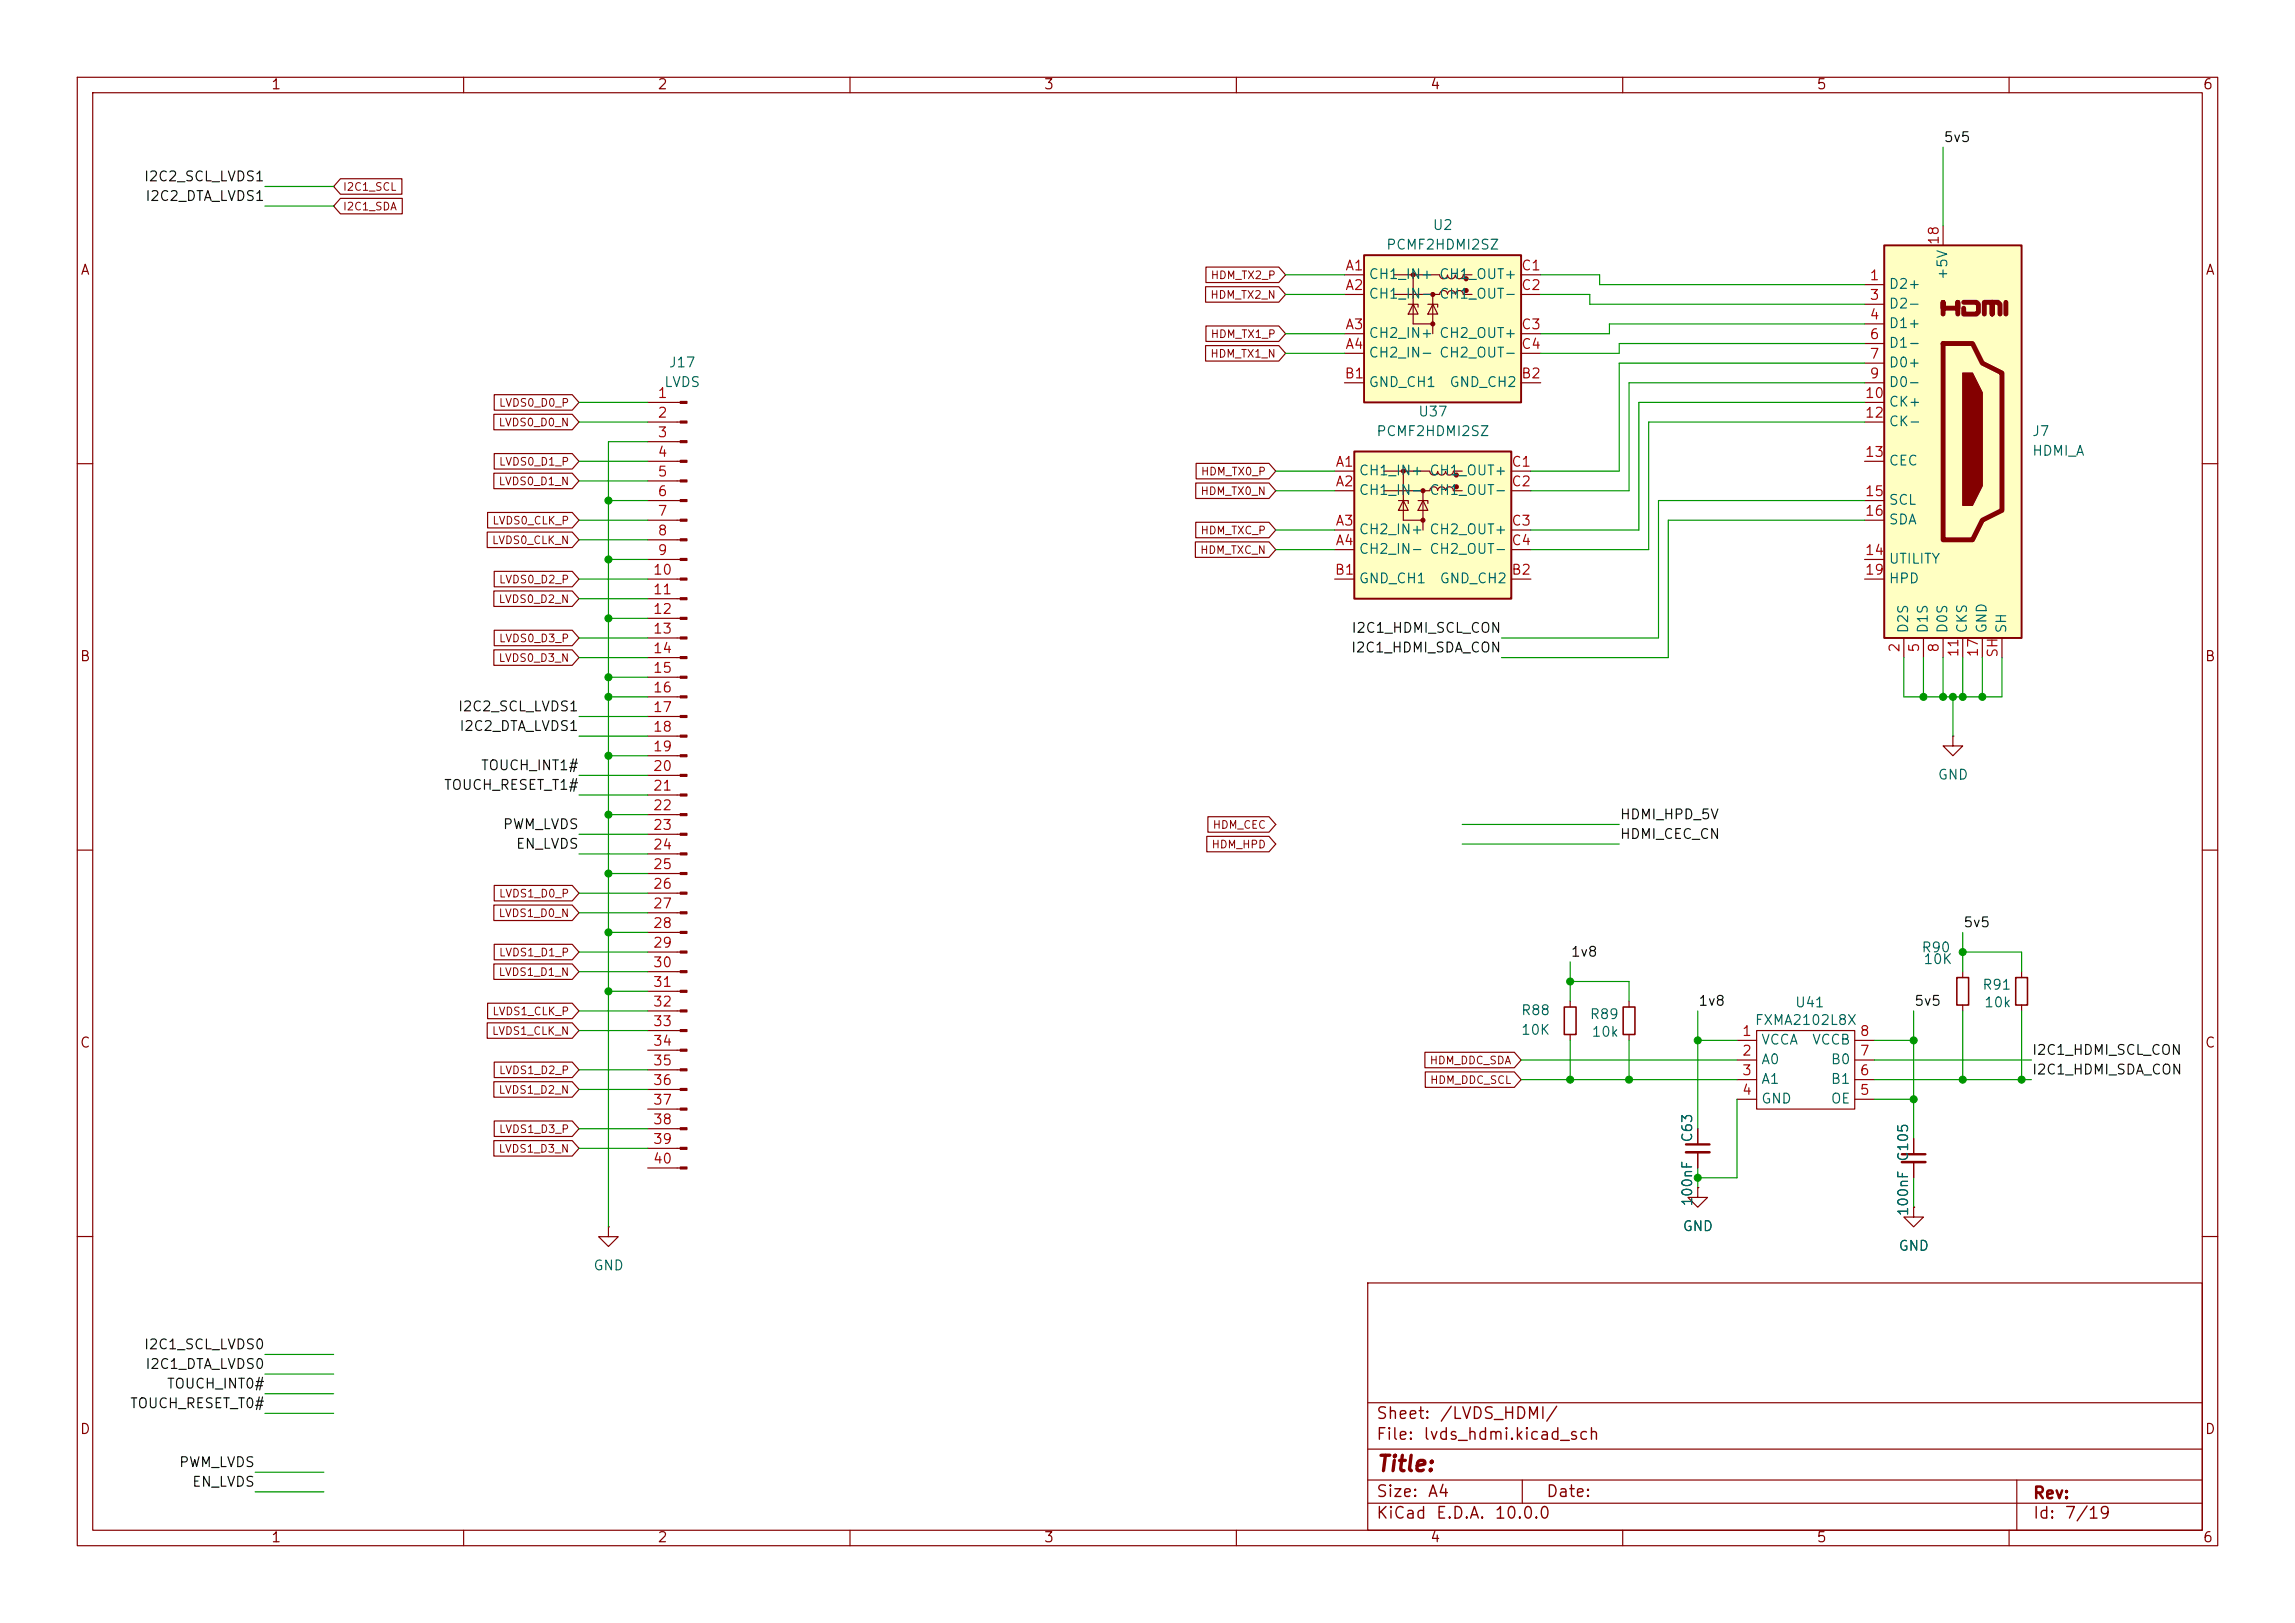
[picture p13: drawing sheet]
<svg xmlns="http://www.w3.org/2000/svg" width="297mm" height="210mm" viewBox="0 0 297 210" stroke-linecap="round" stroke-linejoin="round" font-family="sans-serif">
<defs><g id="words">
<text font-size="2" fill="#840000" x="178" y="190.9">Title:</text>
<g font-size="1.5" fill="#840000">
<text x="178" y="184">Sheet:</text>
<text x="186.2" y="184">/LVDS_HDMI/</text>
<text x="178" y="186.7">File:</text>
<text x="184.1" y="186.7">lvds_hdmi.kicad_sch</text>
<text x="178" y="196.9">KiCad</text>
<text x="178" y="194.1">Size:</text>
<text x="184.7" y="194.1">A4</text>
<text x="185.7" y="196.9">E.D.A.</text>
<text x="193.3" y="196.9">10.0.0</text>
<text x="200" y="194.1">Date:</text>
<text x="263" y="194.3">Rev:</text>
<text x="263" y="196.9">Id:</text>
<text x="267.1" y="196.9">7/19</text>
</g>
<g font-size="1.3" fill="#840000">
<text x="35" y="11.9">1</text>
<text x="85" y="11.9">2</text>
<text x="135" y="11.9">3</text>
<text x="185" y="11.9">4</text>
<text x="235" y="11.9">5</text>
<text x="285" y="11.9">6</text>
<text x="10.3" y="35.9">A</text>
<text x="285.3" y="35.9">A</text>
<text x="10.3" y="85.9">B</text>
<text x="285.3" y="85.9">B</text>
<text x="10.3" y="135.9">C</text>
<text x="285.3" y="135.9">C</text>
<text x="10.3" y="185.9">D</text>
<text x="285.3" y="185.9">D</text>
<text x="35" y="199.9">1</text>
<text x="85" y="199.9">2</text>
<text x="135" y="199.9">3</text>
<text x="185" y="199.9">4</text>
<text x="235" y="199.9">5</text>
<text x="285" y="199.9">6</text>
</g>
<g font-size="1.3" fill="#0f0f0f">
<text x="18.5" y="23.8">I2C2_SCL_LVDS1</text>
<text x="251.5" y="18.7">5v5</text>
<text x="18.7" y="26.3">I2C2_DTA_LVDS1</text>
<text x="174.8" y="82.2">I2C1_HDMI_SCL_CON</text>
<text x="174.8" y="84.7">I2C1_HDMI_SDA_CON</text>
<text x="59.2" y="92.4">I2C2_SCL_LVDS1</text>
<text x="59.4" y="94.9">I2C2_DTA_LVDS1</text>
<text x="62.1" y="100">TOUCH_INT1#</text>
<text x="57.4" y="102.5">TOUCH_RESET_T1#</text>
<text x="65" y="107.6">PWM_LVDS</text>
<text x="209.5" y="106.3">HDMI_HPD_5V</text>
<text x="66.7" y="110.1">EN_LVDS</text>
<text x="209.5" y="108.9">HDMI_CEC_CN</text>
<text x="203.2" y="124.1">1v8</text>
<text x="254" y="120.3">5v5</text>
<text x="219.7" y="130.5">1v8</text>
<text x="247.6" y="130.5">5v5</text>
<text x="262.9" y="136.8">I2C1_HDMI_SCL_CON</text>
<text x="262.9" y="139.4">I2C1_HDMI_SDA_CON</text>
<text x="18.5" y="174.9">I2C1_SCL_LVDS0</text>
<text x="18.7" y="177.5">I2C1_DTA_LVDS0</text>
<text x="21.5" y="180">TOUCH_INT0#</text>
<text x="16.7" y="182.5">TOUCH_RESET_T0#</text>
<text x="23.1" y="190.2">PWM_LVDS</text>
<text x="24.8" y="192.7">EN_LVDS</text>
</g>
<g font-size="1.3" fill="#a90000">
<text x="174" y="35.3">A1</text>
<text x="196.8" y="35.3">C1</text>
<text x="251.2" y="31.8" transform="rotate(-90 251.2 31.8)">18</text>
<text x="174" y="37.8">A2</text>
<text x="196.8" y="37.8">C2</text>
<text x="241.9" y="36.6">1</text>
<text x="241.9" y="39.1">3</text>
<text x="241.9" y="41.7">4</text>
<text x="174" y="42.9">A3</text>
<text x="174" y="45.5">A4</text>
<text x="196.8" y="42.9">C3</text>
<text x="196.8" y="45.5">C4</text>
<text x="241.9" y="44.2">6</text>
<text x="241.9" y="46.7">7</text>
<text x="85" y="51.8">1</text>
<text x="173.9" y="49.3">B1</text>
<text x="196.8" y="49.3">B2</text>
<text x="241.3" y="51.8">10</text>
<text x="241.9" y="49.3">9</text>
<text x="85" y="54.4">2</text>
<text x="85" y="56.9">3</text>
<text x="85" y="59.4">4</text>
<text x="241.3" y="54.4">12</text>
<text x="241.3" y="59.4">13</text>
<text x="85" y="62">5</text>
<text x="85" y="64.5">6</text>
<text x="172.7" y="60.7">A1</text>
<text x="172.7" y="63.2">A2</text>
<text x="195.5" y="60.7">C1</text>
<text x="195.5" y="63.2">C2</text>
<text x="241.3" y="64.5">15</text>
<text x="85" y="67.1">7</text>
<text x="85" y="69.6">8</text>
<text x="172.7" y="68.3">A3</text>
<text x="172.7" y="70.9">A4</text>
<text x="195.5" y="68.3">C3</text>
<text x="195.5" y="70.9">C4</text>
<text x="241.3" y="67.1">16</text>
<text x="84.4" y="74.7">10</text>
<text x="84.4" y="77.2">11</text>
<text x="85" y="72.1">9</text>
<text x="172.6" y="74.7">B1</text>
<text x="195.5" y="74.7">B2</text>
<text x="241.3" y="72.1">14</text>
<text x="241.3" y="74.7">19</text>
<text x="84.4" y="79.8">12</text>
<text x="84.4" y="82.3">13</text>
<text x="84.4" y="84.8">14</text>
<text x="84.4" y="87.4">15</text>
<text x="84.4" y="89.9">16</text>
<text x="246.1" y="84.5" transform="rotate(-90 246.1 84.5)">2</text>
<text x="248.7" y="84.5" transform="rotate(-90 248.7 84.5)">5</text>
<text x="251.2" y="84.5" transform="rotate(-90 251.2 84.5)">8</text>
<text x="253.7" y="85.1" transform="rotate(-90 253.7 85.1)">11</text>
<text x="256.3" y="85.1" transform="rotate(-90 256.3 85.1)">17</text>
<text x="258.8" y="85.2" transform="rotate(-90 258.8 85.2)">SH</text>
<text x="84.4" y="92.5">17</text>
<text x="84.4" y="95">18</text>
<text x="84.4" y="97.5">19</text>
<text x="84.4" y="100.1">20</text>
<text x="84.4" y="102.6">21</text>
<text x="84.4" y="105.2">22</text>
<text x="84.4" y="107.7">23</text>
<text x="84.4" y="110.2">24</text>
<text x="84.4" y="112.8">25</text>
<text x="84.4" y="115.3">26</text>
<text x="84.4" y="117.9">27</text>
<text x="84.4" y="120.4">28</text>
<text x="84.4" y="122.9">29</text>
<text x="84.4" y="125.5">30</text>
<text x="84.4" y="128">31</text>
<text x="84.4" y="130.6">32</text>
<text x="84.4" y="133.1">33</text>
<text x="84.4" y="135.6">34</text>
<text x="225.4" y="134.4">1</text>
<text x="225.4" y="136.9">2</text>
<text x="240.6" y="136.9">7</text>
<text x="240.6" y="134.4">8</text>
<text x="84.4" y="138.2">35</text>
<text x="84.4" y="140.7">36</text>
<text x="84.4" y="143.3">37</text>
<text x="225.4" y="139.4">3</text>
<text x="225.4" y="142">4</text>
<text x="240.6" y="142">5</text>
<text x="240.6" y="139.4">6</text>
<text x="84.4" y="145.8">38</text>
<text x="84.4" y="148.3">39</text>
<text x="84.4" y="150.9">40</text>
</g>
<g font-size="1.3" fill="#006464">
<text x="179.3" y="32.6">PCMF2HDMI2SZ</text>
<text x="185.3" y="30.1">U2</text>
<text x="177" y="36.4">CH1_IN+ CH1_OUT+</text>
<text x="177" y="39">CH1_IN-</text>
<text x="186.2" y="39">CH1_OUT-</text>
<text x="244.3" y="37.7">D2+</text>
<text x="244.3" y="40.2">D2-</text>
<text x="252.3" y="36.3" transform="rotate(-90 252.3 36.3)">+5V</text>
<text x="86.5" y="47.9">J17</text>
<text x="177" y="44">CH2_IN+ CH2_OUT+</text>
<text x="177" y="46.6">CH2_IN- CH2_OUT-</text>
<text x="244.3" y="42.8">D1+</text>
<text x="244.3" y="45.3">D1-</text>
<text x="244.3" y="47.9">D0+</text>
<text x="85.9" y="50.4">LVDS</text>
<text x="177" y="50.4">GND_CH1</text>
<text x="187.5" y="50.4">GND_CH2</text>
<text x="244.3" y="50.4">D0-</text>
<text x="244.3" y="52.9">CK+</text>
<text x="178" y="56.7">PCMF2HDMI2SZ</text>
<text x="183.4" y="54.2">U37</text>
<text x="244.3" y="55.5">CK-</text>
<text x="262.9" y="56.7">J7</text>
<text x="262.9" y="59.3">HDMI_A</text>
<text x="175.8" y="61.8">CH1_IN+ CH1_OUT+</text>
<text x="175.8" y="64.4">CH1_IN-</text>
<text x="184.9" y="64.4">CH1_OUT-</text>
<text x="244.3" y="60.6">CEC</text>
<text x="244.3" y="65.6">SCL</text>
<text x="175.8" y="69.4">CH2_IN+ CH2_OUT+</text>
<text x="175.8" y="72">CH2_IN- CH2_OUT-</text>
<text x="244.3" y="68.2">SDA</text>
<text x="175.8" y="75.8">GND_CH1</text>
<text x="186.2" y="75.8">GND_CH2</text>
<text x="244.3" y="73.3">UTILITY</text>
<text x="244.3" y="75.8">HPD</text>
<text x="247.2" y="82" transform="rotate(-90 247.2 82)">D2S</text>
<text x="249.8" y="82" transform="rotate(-90 249.8 82)">D1S</text>
<text x="252.3" y="82" transform="rotate(-90 252.3 82)">D0S</text>
<text x="254.9" y="82" transform="rotate(-90 254.9 82)">CKS</text>
<text x="257.4" y="82" transform="rotate(-90 257.4 82)">GND</text>
<text x="259.9" y="82" transform="rotate(-90 259.9 82)">SH</text>
<text x="250.7" y="101.2">GND</text>
<text x="248.6" y="123.5">R90</text>
<text x="248.8" y="125.1">10K</text>
<text x="196.8" y="131.7">R88</text>
<text x="232.2" y="130.7">U41</text>
<text x="256.4" y="128.4">R91</text>
<text x="256.7" y="130.7">10k</text>
<text x="196.8" y="134.2">10K</text>
<text x="205.6" y="132.2">R89</text>
<text x="205.9" y="134.5">10k</text>
<text x="227" y="132.9">FXMA2102L8X</text>
<text x="227.8" y="135.5">VCCA</text>
<text x="234.4" y="135.5">VCCB</text>
<text x="227.8" y="138">A0</text>
<text x="227.8" y="140.6">A1</text>
<text x="227.8" y="143.1">GND</text>
<text x="236.8" y="143.1">OE</text>
<text x="236.8" y="140.6">B1</text>
<text x="236.8" y="138">B0</text>
<text x="219.3" y="147.9" transform="rotate(-90 219.3 147.9)">C63</text>
<text x="247.2" y="150.4" transform="rotate(-90 247.2 150.4)">C105</text>
<text x="217.7" y="159.6">GND</text>
<text x="219.3" y="156.2" transform="rotate(-90 219.3 156.2)">100nF</text>
<text x="247.2" y="157.5" transform="rotate(-90 247.2 157.5)">100nF</text>
<text x="76.7" y="164.7">GND</text>
<text x="245.6" y="162.2">GND</text>
</g>
<g font-size="1" fill="#840000">
<text x="44.3" y="27.5">I2C1_SDA</text>
<text x="44.3" y="24.9">I2C1_SCL</text>
<text x="156.6" y="38.9">HDM_TX2_N</text>
<text x="156.6" y="36.4">HDM_TX2_P</text>
<text x="156.6" y="46.5">HDM_TX1_N</text>
<text x="156.6" y="44">HDM_TX1_P</text>
<text x="64.5" y="52.9">LVDS0_D0_P</text>
<text x="64.5" y="55.4">LVDS0_D0_N</text>
<text x="64.5" y="63">LVDS0_D1_N</text>
<text x="64.5" y="60.5">LVDS0_D1_P</text>
<text x="155.3" y="64.3">HDM_TX0_N</text>
<text x="155.3" y="61.8">HDM_TX0_P</text>
<text x="63.6" y="70.7">LVDS0_CLK_N</text>
<text x="63.6" y="68.1">LVDS0_CLK_P</text>
<text x="155.2" y="71.9">HDM_TXC_N</text>
<text x="155.3" y="69.4">HDM_TXC_P</text>
<text x="64.5" y="75.7">LVDS0_D2_P</text>
<text x="64.5" y="78.3">LVDS0_D2_N</text>
<text x="64.5" y="83.4">LVDS0_D3_P</text>
<text x="64.5" y="85.9">LVDS0_D3_N</text>
<text x="156.9" y="107.5">HDM_CEC</text>
<text x="156.7" y="110">HDM_HPD</text>
<text x="64.5" y="118.9">LVDS1_D0_N</text>
<text x="64.5" y="116.4">LVDS1_D0_P</text>
<text x="64.5" y="124">LVDS1_D1_P</text>
<text x="63.6" y="131.6">LVDS1_CLK_P</text>
<text x="64.5" y="126.5">LVDS1_D1_N</text>
<text x="63.6" y="134.2">LVDS1_CLK_N</text>
<text x="184.9" y="138">HDM_DDC_SDA</text>
<text x="64.5" y="141.8">LVDS1_D2_N</text>
<text x="64.5" y="139.2">LVDS1_D2_P</text>
<text x="185" y="140.5">HDM_DDC_SCL</text>
<text x="64.5" y="149.4">LVDS1_D3_N</text>
<text x="64.5" y="146.9">LVDS1_D3_P</text>
</g>
</g></defs>
<g fill="none" stroke="#840000" stroke-width=".15">
<path d="M10 10h277v190h-277zM12 12h273v186h-273zM60 10v2M110 10v2M160 10v2M210 10v2M260 10v2M10 60h2M285 60h2M10 110h2M285 110h2M210.8 129.5v.8"/>
<path d="M210.8 133.9v.7M10 160h2M177 166h108v32h-108zM285 160h2M60 198v2M110 198v2M160 198v2M177 194.5h108M177 191.5h108M177 187.5h108M177 181.5h108M197 191.5v3"/>
<path d="M210 198v2M260 198v2M261 191.5v6.5"/>
</g>
<path d="M210.1 130.3h1.5v3.6h-1.5z" fill="none" stroke="#840000" stroke-width=".2"/>
<path d="M175.3 58.4h20.3v19.1h-20.3z" fill="#ffffc2"/>
<path d="M175.3 58.4h20.3v19.1h-20.3z" fill="none" stroke="#840000" stroke-width=".25"/>
<g fill="none" stroke="#840000" stroke-width=".15">
<path d="M172.7 61h2.6M172.7 63.5h2.6M172.7 68.6h2.6M172.7 71.1h2.6M172.7 74.9h2.6M179.1 61h5.9M179.1 63.5h5.9M181 64.8h1.2v.4M181.6 64.8l.6 1.2h-1.2zM181.6 61v6.3h2.5M183.5 64.8h1.3v.4M184.1 64.8l.7 1.2h-1.3z"/>
<path d="M184.1 63.5v5.1M185 61a.51 .51 0 0 0 .5 .5 .51 .51 0 0 0 .6-.5 .51 .51 0 0 0 .5 .5 .51 .51 0 0 0 .5-.5 .51 .51 0 0 0 .5 .5 .51 .51 0 0 0 .5-.5M185 63.5a.51 .51 0 0 1 .5-.5 .51 .51 0 0 1 .6 .5 .51 .51 0 0 1 .5-.5 .51 .51 0 0 1 .5 .5 .51 .51 0 0 1 .5-.5 .51 .51 0 0 1 .5 .5M188.1 61h1.1M188.1 63.5h1.1M195.6 61h2.5M195.6 63.5h2.5M195.6 68.6h2.5M195.6 71.1h2.5M195.6 74.9h2.5M224.8 134.6h2.5M224.8 137.2h2.5"/>
<path d="M224.8 139.7h2.5M227.3 133.4h12.7v10.1h-12.7zM240 134.6h2.6M240 137.2h2.6M240 139.7h2.6M224.8 142.2h2.5M240 142.2h2.6"/>
</g>
<g fill="#840000" stroke="#840000" stroke-width=".15">
<circle cx="181.6" cy="61" r=".25"/>
<circle cx="184.1" cy="63.5" r=".25"/>
<circle cx="184.1" cy="67.3" r=".25"/>
<circle cx="188.5" cy="61.5" r=".25"/>
<circle cx="188.5" cy="63" r=".25"/>
</g>
<path d="M243.8 31.8h17.8v50.8h-17.8z" fill="#ffffc2"/>
<path d="M254.1 39.1h1.7l.2 .3v1l-.2 .2h-1.7v-.7M259.6 39.1v1.5M251.5 40.6v-1.5v.8h1.9v-.8v1.5M251.5 44.5h3.8l1.2 2.5 2.6 1.3v17.7l-2.6 1.3-1.2 2.6h-3.8zM256.8 40.6v-1.5h1v1.5v-1.5h.8l.2 .3v1.2" fill="none" stroke="#840000" stroke-width=".63"/>
<path d="M243.8 31.8h17.8v50.8h-17.8z" fill="none" stroke="#840000" stroke-width=".25"/>
<path d="M254 48.3h1.3l1.2 2.5v12.1l-1.2 2.5h-1.3z" fill="#840000" stroke="#840000" stroke-width=".15"/>
<g fill="none" stroke="#840000" stroke-width=".15">
<path d="M241.3 36.8h2.5M241.3 39.4h2.5M251.5 29.2v2.6M241.3 41.9h2.5M241.3 44.5h2.5M241.3 47h2.5M241.3 49.5h2.5M241.3 52.1h2.5M241.3 54.6h2.5M241.3 59.7h2.5M241.3 72.4h2.5M241.3 64.8h2.5"/>
<path d="M241.3 67.3h2.5M241.3 74.9h2.5M246.4 82.6v2.5M248.9 82.6v2.5M251.5 82.6v2.5M254 82.6v2.5M256.5 82.6v2.5M259.1 82.6v2.5M203.2 129.5v.8M203.2 133.9v.7M254 125.7v.8M254 130v.8"/>
<path d="M261.6 125.7v.8M261.6 130v.8M78.7 158.8v1.2h1.3l-1.3 1.3-1.2-1.3h1.2M78.7 158.8h.1M219.7 153.7v1.2h1.3l-1.3 1.3-1.3-1.3h1.3M219.7 153.7h.1M219.7 146.1v2M219.7 149.1v2M247.6 156.2v1.3h1.3l-1.3 1.3-1.2-1.3h1.2M247.6 156.2h.1M247.6 147.3v2.1M247.6 150.4v2"/>
</g>
<path d="M202.4 130.3h1.6v3.6h-1.6zM253.2 126.5h1.6v3.5h-1.6zM260.9 126.5h1.5v3.5h-1.5z" fill="none" stroke="#840000" stroke-width=".2"/>
<path d="M218.2 148.1h3M246.1 149.4h3.1" fill="none" stroke="#840000" stroke-width=".3"/>
<path d="M218.2 149.1h3M246.1 150.4h3.1" fill="none" stroke="#840000" stroke-width=".33"/>
<path d="M176.5 33h20.3v19.1h-20.3z" fill="#ffffc2"/>
<path d="M176.5 33h20.3v19.1h-20.3z" fill="none" stroke="#840000" stroke-width=".25"/>
<g fill="none" stroke="#840000" stroke-width=".15">
<path d="M44.1 25.7h8v2h-8l-.9-1zM44.1 23.1h7.9v2h-7.9l-.9-1zM156 37.1h9.5l.9 1-.9 1h-9.5zM156.1 34.6h9.4l.9 1-.9 1h-9.4zM174 35.6h2.5M174 38.1h2.5M180.3 35.6h6M180.3 38.1h6M182.2 39.4h1.3v.4M182.9 39.4l.6 1.2h-1.3zM182.9 35.6v6.3h2.5M184.8 39.4h1.3v.4"/>
<path d="M185.4 39.4l.7 1.2h-1.3zM185.4 38.1v5.1M186.3 35.6a.51 .51 0 0 0 .5 .5 .51 .51 0 0 0 .5-.5 .51 .51 0 0 0 .5 .5 .51 .51 0 0 0 .5-.5 .51 .51 0 0 0 .5 .5 .51 .51 0 0 0 .6-.5M186.3 38.1a.51 .51 0 0 1 .5-.5 .51 .51 0 0 1 .5 .5 .51 .51 0 0 1 .5-.5 .51 .51 0 0 1 .5 .5 .51 .51 0 0 1 .5-.5 .51 .51 0 0 1 .6 .5M189.4 35.6h1.1M189.4 38.1h1.1M196.8 35.6h2.6M196.8 38.1h2.6M63.9 53.6h10.2l.8 1-.8 1h-10.2zM64 51.1h10.1l.8 1-.8 1h-10.1zM64 58.7h10.1l.8 1-.8 1h-10.1zM83.8 52.1h4.2"/>
<path d="M83.8 54.6h4.2M83.8 57.2h4.2M83.8 59.7h4.2M154.8 60h9.4l.9 1-.9 1h-9.4zM156 44.7h9.5l.9 1-.9 1h-9.5zM156.1 42.2h9.4l.9 1-.9 1h-9.4zM174 43.2h2.5M174 45.7h2.5M174 49.5h2.5M196.8 43.2h2.6M196.8 45.7h2.6M196.8 49.5h2.6"/>
<path d="M63.1 68.8h11l.8 1.1-.8 1h-11zM63.1 66.3h11l.8 1-.8 1h-11zM63.9 76.5h10.2l.8 1-.8 1h-10.2zM63.9 61.2h10.2l.8 1-.8 1h-10.2zM64 73.9h10.1l.8 1-.8 1h-10.1zM83.8 62.2h4.2M83.8 64.8h4.2M83.8 67.3h4.2M83.8 69.9h4.2M83.8 72.4h4.2M83.8 74.9h4.2M83.8 77.5h4.2"/>
<path d="M154.7 70.1h9.5l.9 1-.9 1h-9.5zM154.7 67.6h9.5l.9 1-.9 1h-9.5zM154.7 62.5h9.5l.9 1-.9 1h-9.5zM63.9 84.1h10.2l.8 1-.8 1h-10.2zM64 81.5h10.1l.8 1.1-.8 1h-10.1zM83.8 80h4.2M83.8 82.6h4.2M83.8 85.1h4.2M83.8 87.6h4.2M83.8 90.2h4.2M83.8 92.7h4.2M83.8 95.3h4.2"/>
<path d="M83.8 97.8h4.2M252.7 95.3v1.2h1.3l-1.3 1.3-1.2-1.3h1.2M252.7 95.3h.1M63.9 117.1h10.2l.8 1-.8 1h-10.2zM64 114.6h10.1l.8 1-.8 1h-10.1zM83.8 100.3h4.2M83.8 102.9h4.2M83.8 105.4h4.2M83.8 108h4.2M83.8 110.5h4.2M83.8 113h4.2M83.8 115.6h4.2"/>
<path d="M83.8 118.1h4.2M156.2 108.2h8l.9 1-.9 1h-8zM156.3 105.7h7.9l.9 1-.9 1h-7.9zM63.1 132.3h11l.8 1.1-.8 1h-11zM63.1 129.8h11l.8 1-.8 1h-11zM63.9 140h10.2l.8 1-.8 1h-10.2zM63.9 124.7h10.2l.8 1-.8 1h-10.2zM64 137.4h10.1l.8 1-.8 1h-10.1zM64 122.2h10.1l.8 1-.8 1h-10.1zM83.8 120.7h4.2M83.8 123.2h4.2M83.8 125.7h4.2"/>
<path d="M83.8 128.3h4.2M83.8 130.8h4.2M83.8 133.4h4.2M83.8 135.9h4.2M83.8 138.4h4.2M184.4 136.2h11.6l.8 1-.8 1h-11.6zM184.4 138.7h11.6l.8 1-.8 1h-11.6zM63.9 147.6h10.2l.8 1-.8 1h-10.2zM64 145h10.1l.8 1.1-.8 1h-10.1zM83.8 141h4.2M83.8 143.5h4.2M83.8 146.1h4.2"/>
<path d="M83.8 148.6h4.2M83.8 151.1h4.2M219.7 153.7h.1M219.7 146.1v2M219.7 149.1v2M247.6 156.2h.1M247.6 147.3v2.1M247.6 150.4v2"/>
</g>
<g fill="#840000" stroke="#840000" stroke-width=".15">
<path d="M88 51.9h.9v.3h-.9z"/>
<path d="M88 54.5h.9v.2h-.9z"/>
<path d="M88 57h.9v.3h-.9z"/>
<path d="M88 59.6h.9v.2h-.9z"/>
<path d="M88 62.1h.9v.3h-.9z"/>
<path d="M88 64.6h.9v.3h-.9z"/>
<path d="M88 67.2h.9v.2h-.9z"/>
<path d="M88 69.7h.9v.3h-.9z"/>
<path d="M88 72.3h.9v.2h-.9z"/>
<path d="M88 74.8h.9v.3h-.9z"/>
<path d="M88 77.3h.9v.3h-.9z"/>
<path d="M88 79.9h.9v.2h-.9z"/>
<path d="M88 82.4h.9v.3h-.9z"/>
<path d="M88 85h.9v.2h-.9z"/>
<path d="M88 87.5h.9v.3h-.9z"/>
<path d="M88 90h.9v.3h-.9z"/>
<path d="M88 92.6h.9v.2h-.9z"/>
<path d="M88 95.1h.9v.3h-.9z"/>
<path d="M88 97.7h.9v.2h-.9z"/>
<path d="M88 100.2h.9v.3h-.9z"/>
<path d="M88 102.7h.9v.3h-.9z"/>
<path d="M88 105.3h.9v.2h-.9z"/>
<path d="M88 107.8h.9v.3h-.9z"/>
<path d="M88 110.4h.9v.2h-.9z"/>
<path d="M88 112.9h.9v.3h-.9z"/>
<path d="M88 115.4h.9v.3h-.9z"/>
<path d="M88 118h.9v.2h-.9z"/>
<path d="M88 120.5h.9v.3h-.9z"/>
<path d="M88 123.1h.9v.2h-.9z"/>
<path d="M88 125.6h.9v.3h-.9z"/>
<path d="M88 128.1h.9v.3h-.9z"/>
<path d="M88 130.7h.9v.2h-.9z"/>
<path d="M88 133.2h.9v.3h-.9z"/>
<path d="M88 135.8h.9v.2h-.9z"/>
<path d="M88 138.3h.9v.3h-.9z"/>
<path d="M88 140.8h.9v.3h-.9z"/>
<path d="M88 143.4h.9v.2h-.9z"/>
<path d="M88 145.9h.9v.3h-.9z"/>
<path d="M88 148.5h.9v.2h-.9z"/>
<path d="M88 151h.9v.3h-.9z"/>
<circle cx="182.9" cy="35.6" r=".25"/>
<circle cx="185.4" cy="38.1" r=".25"/>
<circle cx="185.4" cy="41.9" r=".25"/>
<circle cx="189.7" cy="36.1" r=".25"/>
<circle cx="189.7" cy="37.6" r=".25"/>
</g>
<g fill="none" stroke="#009600" stroke-width=".15">
<path d="M251.5 19.1v10.1M34.3 26.7h8.9M34.3 24.1h8.9M166.4 35.6h7.6M166.4 38.1h7.6M199.4 35.6h7.6v1.2h34.3M199.4 38.1h6.3v1.3h35.6M74.9 59.7h8.9M74.9 52.1h8.9M74.9 54.6h8.9M83.8 57.2h-5.1v101.6M166.4 43.2h7.6"/>
<path d="M166.4 45.7h7.6M241.3 52.1h-29.2v16.5h-14M241.3 54.6h-27.9v16.5h-15.3M241.3 41.9h-33v1.3h-8.9M241.3 44.5h-31.8v1.2h-10.1M241.3 47h-31.8v14h-11.4M241.3 49.5h-30.5v14h-12.7M74.9 62.2h8.9M74.9 69.9h8.9M74.9 67.3h8.9M74.9 77.5h8.9M74.9 74.9h8.9"/>
<path d="M78.7 72.4h5.1M78.7 64.8h5.1M165.1 61h7.6M165.1 71.1h7.6M165.1 68.6h7.6M165.1 63.5h7.6M241.3 64.8h-26.7v17.8h-20.3M241.3 67.3h-25.4v17.8h-21.6M74.9 82.6h8.9M74.9 85.1h8.9M74.9 92.7h8.9M74.9 95.3h8.9"/>
<path d="M78.7 90.2h5.1M78.7 80h5.1M78.7 87.6h5.1M78.7 97.8h5.1M246.4 85.1v5.1h12.7v-5.1M248.9 85.1v5.1M251.5 85.1v5.1M252.7 90.2v5.1M254 85.1v5.1M256.5 85.1v5.1M74.9 100.3h8.9M74.9 118.1h8.9"/>
<path d="M74.9 102.9h8.9M74.9 108h8.9M74.9 110.5h8.9M74.9 115.6h8.9M78.7 105.4h5.1M78.7 113h5.1M189.2 109.2h20.3M189.2 106.7h20.3M74.9 123.2h8.9M74.9 125.7h8.9M74.9 130.8h8.9M74.9 138.4h8.9"/>
<path d="M74.9 133.4h8.9M78.7 120.7h5.1M78.7 128.3h5.1M196.8 139.7h28M196.8 137.2h28M203.2 127h7.6v2.5M203.2 124.5v5M203.2 134.6v5.1M210.8 134.6v5.1M219.7 130.8v15.3M219.7 134.6h5.1M242.6 139.7h20.3"/>
<path d="M242.6 137.2h20.3M242.6 134.6h5M247.6 130.8v16.5M254 123.2h7.6v2.5M254 120.7v5M254 130.8v8.9M261.6 130.8v8.9M74.9 148.6h8.9M74.9 141h8.9M74.9 146.1h8.9M219.7 151.1v2.6M224.8 142.2v10.2h-5.1"/>
<path d="M242.6 142.2h5M247.6 152.4v3.8M34.3 175.3h8.9M34.3 177.8h8.9M33 190.5h8.9M33 193h8.9M34.3 180.3h8.9M34.3 182.9h8.9"/>
</g>
<g fill="#009600" stroke="#009600" stroke-width=".13">
<circle cx="78.7" cy="72.4" r=".46"/>
<circle cx="203.2" cy="127" r=".46"/>
<circle cx="78.7" cy="113" r=".46"/>
<circle cx="219.7" cy="134.6" r=".46"/>
<circle cx="210.8" cy="139.7" r=".46"/>
<circle cx="219.7" cy="152.4" r=".46"/>
<circle cx="203.2" cy="139.7" r=".46"/>
<circle cx="251.5" cy="90.2" r=".46"/>
<circle cx="248.9" cy="90.2" r=".46"/>
<circle cx="78.7" cy="128.3" r=".46"/>
<circle cx="256.5" cy="90.2" r=".46"/>
<circle cx="247.6" cy="142.2" r=".46"/>
<circle cx="254" cy="139.7" r=".46"/>
<circle cx="261.6" cy="139.7" r=".46"/>
<circle cx="254" cy="123.2" r=".46"/>
<circle cx="254" cy="90.2" r=".46"/>
<circle cx="252.7" cy="90.2" r=".46"/>
<circle cx="247.6" cy="134.6" r=".46"/>
<circle cx="78.7" cy="64.8" r=".46"/>
<circle cx="78.7" cy="120.7" r=".46"/>
<circle cx="78.7" cy="105.4" r=".46"/>
<circle cx="78.7" cy="97.8" r=".46"/>
<circle cx="78.7" cy="87.6" r=".46"/>
<circle cx="78.7" cy="80" r=".46"/>
<circle cx="78.7" cy="90.2" r=".46"/>
</g>
<use href="#words"/>
</svg>
